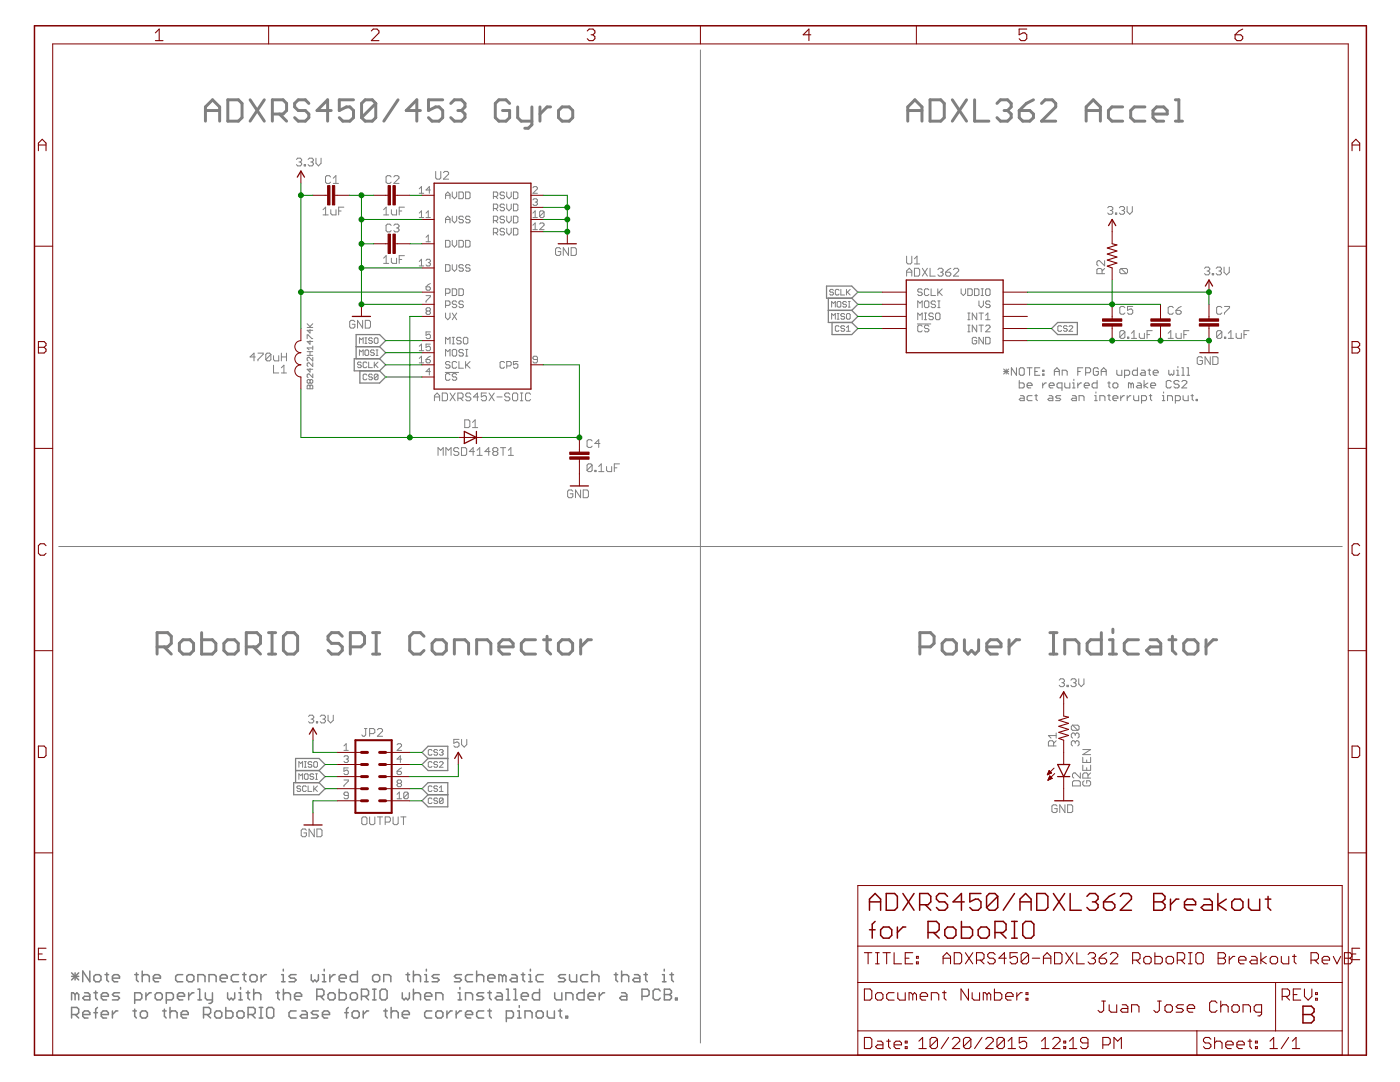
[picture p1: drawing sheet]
<svg xmlns="http://www.w3.org/2000/svg" width="279mm" height="216mm" viewBox="0 0 279 216" stroke-linecap="round" stroke-linejoin="round" font-family="sans-serif">
<g fill="none" stroke="#808080" stroke-width=".2">
<path d="M139.8 10v198.1M59.2 31.8l.2-.2h.5l.3 .2v.3l-.3 .2M59.7 32.3h.2M59.9 32.3l.3 .3v.3l-.3 .2h-.5l-.2-.2M60.7 32.9h.3v.2h-.3zM61.5 31.8l.2-.2h.6l.2 .2v.3l-.2 .2M62 32.3h.3M62.3 32.3l.2 .3v.3l-.2 .2h-.6l-.2-.2M63.1 31.6v1l.5 .5 .5-.5v-1M66 35.3l-.3-.2h-.5l-.2 .2v1l.2 .3h.5l.3-.3M66.5 35.6l.5-.5v1.5M66.5 36.6h1"/>
<path d="M78.1 35.3l-.3-.2h-.5l-.3 .2v1l.3 .3h.5l.3-.3M78.6 35.3l.2-.2h.6l.2 .2v.3l-1 1h1M83.7 38.6h.9M83.7 37.7l.4-.5v1.4M85.9 37.9h-.9l.7-.7v1.4M87 34.2v1.3l.2 .3h.5l.3-.3v-1.3M88.5 34.5l.3-.3h.5l.2 .3v.2l-1 1.1h1M88.9 39.6v-.8l.5-.5 .4 .5v.8M88.9 39h.9M90.3 38.3v.9l.4 .4 .4-.4v-.9M91.6 38.3h.6l.3 .2v.9l-.3 .2h-.6zM92.9 38.3h.7l.2 .2v.9l-.2 .2h-.7z"/>
<path d="M98.5 39.2h.6l.2-.2v-.5l-.2-.2h-.6v1.3M98.9 39.2l.4 .4M100.7 38.5l-.2-.2h-.5l-.2 .2v.3l.2 .2h.5l.2 .2-.2 .4h-.5l-.2-.2M101.1 38.3v.9l.5 .4 .4-.4v-.9M102.5 38.3h.6l.3 .2v.9l-.3 .2h-.6zM106.4 39.9l.2-.2h.4l.3 .2v.2l-.3 .2M106.4 37.5l.2-.3h.4l.3 .3v.2l-.9 .9h.9M64.5 41.8l.5-.5v1.6M64.5 42.9h1M66 41.8v.8l.3 .3h.8v-1.1M67.6 42.1h.5M68.6 41.3h-1v1.6"/>
<path d="M76.6 41.8l.5-.5v1.6M76.6 51.5l.5-.5v1.6M76.6 42.9h1M76.6 52.6h1M78.1 45l-.3-.3h-.5l-.3 .3v1l.3 .3h.5l.3-.3M78.1 41.8v.8l.3 .3h.7v-1.1M78.1 51.5v.8l.3 .3h.7v-1.1M78.6 45l.2-.3h.6l.2 .3v.2l-.2 .3M79.1 45.5h.3M79.4 45.5l.2 .3v.2l-.2 .3h-.6l-.2-.3M79.7 42.1h.5M79.7 51.8h.5"/>
<path d="M80.7 41.3h-1v1.6M80.7 51h-1v1.6M83.7 43.4h.9M83.7 42.5l.4-.4v1.3M83.7 52.2l.4-.5v1.4M83.7 53.1h.9M85 47.3l.5-.4v1.3M85 42.5l.5-.4v1.3M85 48.2h.9M85 57.2h.7l.2 .5-.2 .2h-.5l-.2-.2zM85 59h.9v.2l-.9 .9v.2M85 52l.2-.3h.5l.2 .3-.2 .4"/>
<path d="M85 43.4h.9M85.5 52.4h.2M85.7 52.4l.2 .2v.3l-.2 .2h-.5l-.2-.2M85.9 56.6l-.9 .6M88.9 44.5v-.9l.5-.5 .4 .5v.9M88.9 48h.7l.2 .2v.9l-.2 .2h-.7zM88.9 52.8h.7l.2 .2v.9l-.2 .2h-.7zM88.9 58.5h.7l.2-.2v-.5l-.2-.2h-.7v1.4M88.9 43.8h.9M90.3 43.1v.9l.4 .5 .4-.5v-.9M90.3 48v.9l.4 .4 .4-.4v-.9M90.3 52.8v.9l.4 .4 .4-.4v-.9"/>
<path d="M90.3 57.6h.6l.2 .2v.9l-.2 .3h-.6zM91.6 48h.6l.3 .2v.9l-.3 .2h-.6zM91.6 57.6h.6l.3 .2v.9l-.3 .3h-.6zM92.5 43.3l-.3-.2h-.4l-.2 .2v.3l.2 .2h.4l.3 .4-.3 .3h-.4l-.2-.3M92.5 53l-.3-.2h-.4l-.2 .2v.3l.2 .2h.4l.3 .4-.3 .2h-.4l-.2-.2M92.9 48h.7l.2 .2v.9l-.2 .2h-.7zM93.8 43.3l-.2-.2h-.5l-.2 .2v.3l.2 .2h.5l.2 .2-.2 .5h-.5l-.2-.3M93.8 53l-.2-.2h-.5l-.2 .2v.3l.2 .2h.5l.2 .4-.2 .2h-.5l-.2-.2M98.5 41.6h.6l.2-.2v-.5l-.2-.2h-.6v1.4M98.5 44h.6l.2-.2v-.5l-.2-.2h-.6v1.4M98.5 46.4h.6l.2-.2v-.4l-.2-.2h-.6v1.3M98.9 41.6l.4 .5"/>
<path d="M98.9 44l.4 .5M98.9 46.4l.4 .5M100.7 40.9l-.2-.2h-.5l-.2 .2v.3l.2 .2h.5l.2 .2-.2 .5h-.5l-.2-.3M100.7 43.3l-.2-.2h-.5l-.2 .2v.3l.2 .2h.5l.2 .2-.2 .5h-.5l-.2-.3M100.7 45.8l-.2-.2h-.5l-.2 .4 .2 .2h.5l.2 .2v.3l-.2 .2h-.5l-.2-.2M101.1 40.7v.9l.5 .5 .4-.5v-.9M101.1 43.1v.9l.5 .5 .4-.5v-.9M101.1 45.6v.8l.5 .5 .4-.5v-.8M102.5 40.7h.6l.3 .2v.9l-.3 .3h-.6zM102.5 43.1h.6l.3 .2v.9l-.3 .3h-.6zM102.5 45.6h.6l.3 .2v.9l-.3 .2h-.6zM106.4 42.5l.4-.4v1.3"/>
<path d="M106.4 44.9l.4-.4v1.3M106.4 43.4h.9M106.4 45.8h.9M106.8 40.3h.2M107 40.3l.3 .2v.3l-.3 .2h-.4l-.2-.2M107.7 44.7l.2-.2h.5l.2 .2v.2l-.9 .9h.9M108.6 42.3l-.2-.2h-.5l-.2 .2v.9M108.6 42.3v.9l-.2 .2h-.5l-.2-.2M108.6 42.3l-.9 .9M111.9 49.7l-.3-.3h-.5l-.2 .3v1l.2 .3h.5l.3-.3v-.5h-.5M113.5 49.4v1.6l-1.1-1.6v1.6M114 49.4h.8l.2 .3v1l-.2 .3h-.8z"/>
<path d="M166.3 57.9l-.1-.2h-.4l-.2 .2 .2 .4h.4l.1 .2-.1 .4h-.4l-.2-.2M167.4 57.9l-.1-.2h-.4l-.2 .2v.8l.2 .2h.4l.1-.2M167.8 57.7v1.2h.8M168.9 57.7v1.2M169.1 58.3l.6 .6M169.7 57.7l-.8 .8M180.9 51.1v1.3l.3 .3h.5l.3-.3v-1.3M180.9 55.1v-1l.6-.6 .5 .6v1M180.9 54.3h1.1M182.5 53.5h.8l.2 .3v1l-.2 .3h-.8zM182.5 52.7h1M182.5 51.6l.5-.5v1.6"/>
<path d="M184 57.8l-.2-.2h-.4l-.2 .2v.3l.2 .2h.4l.2 .2-.2 .5h-.4l-.2-.3M184.1 53.5l1 1.6M185.1 53.5l-1 1.6M185.4 57.8l-.3-.2h-.4l-.2 .2v.9l.2 .3h.4l.3-.3M185.6 53.5v1.6h1M185.8 57.6v1.4h.9M187.2 57.6v1.4M187.2 53.8l.2-.3h.5l.3 .3v.3l-.3 .2M187.4 58.3l.6 .7M187.7 54.3h.2M187.9 54.3l.3 .3v.2l-.3 .3h-.5l-.2-.3M188 57.6l-.8 .9"/>
<path d="M188.7 54.3h.8l.3 .3v.2l-.3 .3h-.5l-.3-.3zM189.8 53.5l-1.1 .8M190.3 53.8l.2-.3h.6l.2 .3v.3l-1 1h1M191.8 57.6v.9l.5 .5 .4-.5v-.9M193.1 57.6h.7l.2 .2v.9l-.2 .3h-.7zM194.5 57.6h.6l.3 .2v.9l-.3 .3h-.6zM195.8 57.6h.5M195.8 59h.5M196 57.6v1.4M196.7 57.8l.2-.2h.5l.2 .2v.9l-.2 .3h-.5l-.2-.3zM219.9 54.6v-.8l-.2-.2h-.5l-.3 .2v.8h1.6M220.5 52v1l-1.1-1h-.2l-.3 .3v.5l.3 .2"/>
<path d="M220.5 53.6l-.6 .5M221.1 41.5l.2-.3h.5l.3 .3v.2l-.3 .3M221.6 42h.2M221.8 42l.3 .2v.3l-.3 .3h-.5l-.2-.3M222.6 42.5h.3v.3h-.3zM223.4 41.5l.2-.3h.6l.2 .3v.2l-.2 .3M223.7 53.6l-.2 .2v.6l.2 .2h1.1M223.7 53.6h1.1l.2 .2v.6l-.2 .2M223.7 53.6l1.1 1M223.9 42h.3M224.2 42l.2 .2v.3l-.2 .3h-.6l-.2-.3M224.9 41.2v1l.6 .6 .5-.6v-1"/>
<path d="M240.4 53.6l.2-.3h.6l.2 .3v.2l-.2 .3M240.9 54.1h.3M241.2 54.1l.2 .2v.3l-.2 .2h-.6l-.2-.2M241.9 54.6h.3v.2h-.3zM242.7 53.6l.3-.3h.5l.3 .3v.2l-.3 .3M243.2 54.1h.3M243.5 54.1l.3 .2v.3l-.3 .2h-.5l-.3-.2M244.3 53.3v1l.5 .5 .5-.5v-1M50.9 71.2h-1l.8-.7v1.5M51.5 70.5h1v.2l-1 1.1v.2M54.1 70.7l-.3-.2h-.5l-.3 .2v1.1M54.1 70.7v1.1l-.3 .2h-.5l-.3-.2"/>
<path d="M54.1 70.7l-1.1 1.1M54.6 71v.8l.2 .2h.8v-1M54.6 72.9v1.5h1M56.2 71.2h1M56.2 70.5v1.5M56.2 74.4h1M56.2 73.4l.5-.5v1.5M57.2 70.5v1.5M61.3 77l.2-.2 .4 .2 .3-.2 .2 .2v.6h-1.1zM61.3 67.6v-.8h.2l.7 .8h.2M61.3 70.9h1.1M61.3 70.2h1.1"/>
<path d="M61.3 65.3h1.1M61.3 64.6l.7 .7M61.9 75.9l-.2-.2-.4 .2v.4l.2 .2 .4-.2M61.9 75.9l.1-.2 .4 .2v.4l-.2 .2-.3-.2M61.9 65.7v.8l-.6-.6h1.1M61.9 67.9v.8l-.6-.6h1.1M61.9 70.2v.7M61.9 73.5v.8l-.6-.6h1.1M61.9 75.9v.4M61.9 77v.6M62.4 71.3v.7l-.7-.7-.4 .2v.3l.2 .2M62.4 72.4v.7l-.7-.7-.4 .2v.3l.2 .2"/>
<path d="M62.4 74.6v.8l-.7-.8-.4 .2v.4l.2 .2M62.4 69v.8M62.4 69.4h-1.1l.4 .4M62.4 64.6l-.5 .6M70.8 64.2l-.2-.3h-.6l-.2 .3v1l.2 .3h.6l.2-.3v-.5h-.5M71.7 68.5v-1.1l.4 .4 .4-.4v1.1M71.7 70.9v-1.1l.4 .4 .4-.4v1.1M72.1 72.4l-.2-.2h-.4l-.1 .2 .1 .4h.4l.2 .2v.2l-.2 .2h-.4l-.1-.2M72.4 63.9v1.6l-1-1.6v1.6M72.8 70l.2-.2h.4l.2 .2v.8l-.2 .1h-.4l-.2-.1zM72.8 68.5h.4M72.8 67.4h.4"/>
<path d="M72.9 63.9h.8l.2 .3v1l-.2 .3h-.8zM73 67.4v1.1M73.2 72.4l-.2-.2h-.4l-.1 .2v.8l.1 .2h.4l.2-.2M73.2 74.8l-.2-.1h-.4l-.1 .1v.8l.1 .2h.4l.2-.2M73.6 72.2v1.2h.7M74.3 74.8l-.2-.1h-.3l-.2 .3 .2 .2h.3l.2 .4-.2 .2h-.3l-.2-.2M74.3 67.6l-.2-.2h-.3l-.2 .4 .2 .2h.3l.2 .3-.2 .2h-.3l-.2-.2M74.7 70l-.2-.2h-.4l-.1 .4 .1 .2h.4l.2 .4-.2 .1h-.4l-.1-.1M74.7 72.2v1.2M74.9 67.4h.3l.2 .2v.7l-.2 .2h-.3l-.2-.2v-.7zM74.9 72.8l.5 .6M75.1 69.8h.3"/>
<path d="M75.1 70.9h.3M75.2 69.8v1.1M75.4 74.8l-.2-.1h-.3l-.2 .1v.8M75.4 72.2l-.7 .8M75.4 74.8v.8l-.2 .2h-.3l-.2-.2M75.4 74.8l-.7 .8M83.7 72.4h.9M83.7 69.1l.4-.4v1.3M83.7 71.5l.4-.4v1.3M83.7 70h.9M85 71.7h.7l.2 .5-.2 .2h-.5l-.2-.2zM85.2 62.1l-.2-.3 .2-.4h.5l.2 .2-.2 .5"/>
<path d="M85.2 62.1l-.2 .2 .2 .4h.5l.2-.2-.2-.4M85.2 62.1h.5M85.9 66.2h-.9v.7l.5-.2h.2l.2 .2v.5l-.2 .2h-.5l-.2-.2M85.9 68.7h-.9v.6l.7-.2 .2 .2v.5l-.2 .2h-.5l-.2-.2M85.9 74.1h-.9l.7-.6v1.3M85.9 71.1l-.9 .6M86.7 80v-1l.5-.6 .5 .6v1M86.7 79.2h1M88.3 78.4h.7l.3 .3v1l-.3 .3h-.7zM88.9 74.3h2.6M88.9 60.9h.7l.2-.2v-.4l-.2-.3h-.7v1.4M88.9 62.5v.9l.5 .4 .4-.4v-.9"/>
<path d="M88.9 68.6v-1.3l.5 .5 .4-.5v1.3M88.9 71.1v-1.4l.5 .5 .4-.5v1.4M89.8 78.4l1 1.6M89.8 72.3l-.2-.2h-.5l-.2 .2v.3l.2 .2h.5l.2 .2-.2 .5h-.5l-.2-.3M89.8 74.8l-.2-.3h-.5l-.2 .3v.8l.2 .3h.5l.2-.3M90.3 68.6h.4M90.3 67.3h.4M90.3 62.5l.8 1.3M90.5 69.7h.4l.2 .2v.9l-.2 .3h-.4l-.2-.3v-.9zM90.5 67.3v1.3M90.8 78.4l-1 1.6M91.1 74.8l-.2-.3h-.4l-.2 .5 .2 .2h.4l.2 .4-.2 .3h-.4l-.2-.3"/>
<path d="M91.1 60.3l-.2-.3h-.4l-.2 .5 .2 .2h.4l.2 .2v.3l-.2 .2h-.4l-.2-.2M91.1 72.3l-.2-.2h-.4l-.2 .2v.9l.2 .3h.4l.2-.3M91.1 62.5l-.8 1.3M91.4 79.5h.8l.2-.3v-.5l-.2-.3h-.8v1.6M91.6 72.1v1.4h.9M91.9 79.5l.5 .5M92 67.5l-.2-.2h-.4l-.3 .2v.3l.3 .2h.4l.2 .2v.2l-.2 .2h-.4l-.3-.2M92.5 60.3l-.3-.3h-.4l-.2 .5 .2 .2h.4l.3 .2v.3l-.3 .2h-.4l-.2-.2M92.5 69.9l-.3-.2h-.4l-.2 .2v.3l.2 .2h.4l.3 .4-.3 .3h-.4l-.2-.3M92.7 67.3h.4l.3 .2v.9l-.3 .2h-.4l-.2-.2v-.9zM92.9 72.1v1.4M92.9 69.7h.5"/>
<path d="M92.9 71.1h.5M93.1 69.7v1.4M93.1 72.8l.7 .7M93.8 72.1l-.9 .9M94 78.7l-.3-.3h-.5l-.3 .3v.3l.3 .2h.5l.3 .3v.2l-.3 .3h-.5l-.3-.3M95.5 79.2h-1l.8-.8v1.6M97.1 78.4h-1v.8l.5-.2h.2l.3 .2v.5l-.3 .3h-.5l-.2-.3M97.6 78.4l1 1.6M98.6 78.4l-1 1.6M99.2 79.2h1M100.7 72.3l-.2-.2h-.5l-.2 .2v.9l.2 .3h.5l.2-.3M101.1 73h.7l.2-.2v-.5l-.2-.2h-.7v1.4"/>
<path d="M101.7 78.7l-.2-.3h-.5l-.3 .3v.3l.3 .2h.5l.2 .3v.2l-.2 .3h-.5l-.3-.3M102.3 78.7l.2-.3h.6l.2 .3v1l-.2 .3h-.6l-.2-.3zM103.4 72.1h-.9v.7l.4-.2 .5 .2v.4l-.3 .3h-.4l-.2-.3M103.8 80h.6M103.8 78.4h.6M104.1 78.4v1.6M105.9 78.7l-.3-.3h-.5l-.2 .3v1l.2 .3h.5l.3-.3M107.3 71.7h-.7l-.2-.2v-.2l.2-.2h.4l.3 .2v.9l-.3 .2h-.4l-.2-.2M166 61.3v-1.1l.3 .3 .4-.3v1.1M166 63.7v-1.1l.3 .3 .4-.3v1.1M167.1 60.3l.2-.1h.3l.2 .1v.8l-.2 .2h-.3l-.2-.2zM167.1 63.7h.3"/>
<path d="M167.1 62.6h.3M167.3 62.6v1.1M167.4 65.2l-.1-.2h-.4l-.2 .2v.7l.2 .2h.4l.1-.2M168.6 62.8l-.2-.2h-.4l-.2 .3 .2 .2h.4l.2 .4-.2 .2h-.4l-.2-.2M168.6 65.2l-.2-.2h-.4l-.2 .2 .2 .4h.4l.2 .1-.2 .4h-.4l-.2-.2M168.9 60.3l-.2-.1h-.3l-.2 .1 .2 .4h.3l.2 .2-.2 .4h-.3l-.2-.2M168.9 62.8l.2-.2h.4l.2 .2v.7l-.2 .2h-.4l-.2-.2zM168.9 66.1h.8M168.9 65.4l.4-.4v1.1M169.3 60.2h.4M169.3 61.3h.4M169.5 60.2v1.1"/>
<path d="M183.1 64.6h2.7M183.2 61.4v-1.4l.4 .5 .4-.5v1.4M183.2 63.8v-1.3l.4 .4 .4-.4v1.3M184 65.1l-.2-.2h-.4l-.2 .2v.9l.2 .2h.4l.2-.2M184.5 63.8h.4M184.5 62.5h.4M184.7 60h.4l.3 .3v.9l-.3 .2h-.4l-.2-.2v-.9zM184.7 62.5v1.3M185.4 65.1l-.3-.2h-.4l-.2 .4 .2 .3h.4l.3 .2v.2l-.3 .2h-.4l-.2-.2M186.3 62.7l-.3-.2h-.4l-.2 .2 .2 .4h.4l.3 .3v.2l-.3 .2h-.4l-.2-.2M186.7 60.3l-.2-.3h-.4l-.3 .5 .3 .2h.4l.2 .2v.3l-.2 .2h-.4l-.3-.2M186.9 62.5h.5l.2 .2v.9l-.2 .2h-.5l-.2-.2v-.9z"/>
<path d="M187.2 60h.4M187.2 61.4h.4M187.4 60v1.4M193.1 66.2h.5M193.1 63.8h.5M193.1 62.5h.5M193.1 64.9h.5M193.4 62.5v1.3M193.4 64.9v1.3M194.9 67.5l-.2-.2h-.5l-.2 .2v.9l.2 .2h.5l.2-.2v-.4h-.4M194.9 62.5v1.3l-.9-1.3v1.3M194.9 64.9v1.3l-.9-1.3v1.3"/>
<path d="M195.4 60v.9l.4 .5 .5-.5v-.9M195.4 62.5h.9M195.4 64.9h.9M195.8 62.5v1.3M195.8 64.9v1.3M196.3 67.3v1.3l-.9-1.3v1.3M196.7 67.3h.7l.2 .2v.9l-.2 .2h-.7zM196.7 65.1l.2-.2h.5l.2 .2v.2l-.9 .9h.9M196.7 63.8h.9M196.7 62.9l.4-.4v1.3M197.6 60.3l-.2-.3h-.5l-.2 .3 .2 .4h.5l.2 .2-.2 .5h-.5l-.2-.2M211.9 65.2l-.2-.2h-.4l-.2 .2v.7l.2 .2h.4l.2-.2"/>
<path d="M213 65.2l-.2-.2h-.4l-.2 .2 .2 .4h.4l.2 .1-.2 .4h-.4l-.2-.2M213.3 65.2l.2-.2h.4l.2 .2v.2l-.8 .7h.8M224.5 66.3l-.3-.3h-.5l-.2 .3v1M224.5 66.3v1l-.3 .2h-.5l-.2-.2M224.5 61.4l-.3-.2h-.5l-.2 .2v1l.2 .3h.5l.3-.3M224.5 66.3l-1 1M225 67.3h.3v.2h-.3zM225.8 67.5h1M225.8 66.5l.5-.5v1.5M226.1 61.2h-1.1v.7l.6-.2h.2l.3 .2v.5l-.3 .3h-.5l-.3-.3M227.4 66.5v.8l.2 .2h.8v-1M228.9 66.8h.5"/>
<path d="M230 66h-1.1v1.5M233.1 67.5h1.1M233.1 66.5l.6-.5v1.5M234.2 61.4l-.3-.2h-.5l-.3 .2v1l.3 .3h.5l.3-.3M234.7 66.5v.8l.2 .2h.8v-1M234.7 61.9h.8l.2 .3v.2l-.2 .3h-.6l-.2-.3zM235.7 61.2l-.5 .2-.5 .5M236.3 66.8h.5M237.3 66h-1v1.5M240 71.4l-.3-.2h-.5l-.3 .2v1.1l.3 .2h.5l.3-.2v-.6h-.5M241.5 71.2v1.5l-1-1.5v1.5M242 71.2h.8l.3 .2v1.1l-.3 .2h-.8z"/>
<path d="M243.8 61.4l-.2-.2h-.5l-.3 .2v1l.3 .3h.5l.2-.3M243.8 66.3l-.2-.3h-.5l-.3 .3v1M243.8 66.3v1l-.2 .2h-.5l-.3-.2M243.8 66.3l-1 1M244.4 67.3h.2v.2h-.2zM244.4 61.2h1v.2l-1 1v.3M245.1 67.5h1.1M245.1 66.5l.6-.5v1.5M246.7 66.5v.8l.3 .2h.7v-1M248.3 66.8h.5M249.3 66h-1v1.5M87.4 90.9v-1.6l.5 .6 .6-.6v1.6"/>
<path d="M89 90.9v-1.6l.5 .6 .5-.6v1.6M91.6 89.6l-.3-.3h-.5l-.2 .3v.3l.2 .2h.5l.3 .3v.2l-.3 .3h-.5l-.2-.3M92.1 89.3h.8l.2 .3v1l-.2 .3h-.8zM92.8 83.8h.7l.3 .2v1.1l-.3 .2h-.7zM94.3 85.3h1M94.3 84.3l.5-.5v1.5M94.7 90.1h-1l.7-.8v1.6M95.2 90.9h1M95.2 89.9l.5-.6v1.6M97.8 90.1h-1l.7-.8v1.6M98.6 90.1l-.3-.2v-.3l.3-.3h.5l.3 .3v.3l-.3 .2M98.6 90.1h.5"/>
<path d="M98.6 90.1l-.3 .3v.2l.3 .3h.5l.3-.3v-.2l-.3-.3M99.9 89.3h1M100.4 89.3v1.6M101.5 90.9h1M101.5 89.9l.5-.6v1.6M114.3 98l-.2-.2h-.6l-.2 .2v1.1l.2 .2h.6l.2-.2v-.6h-.5M115.9 97.8v1.5l-1-1.5v1.5M116.4 97.8h.8l.2 .2v1.1l-.2 .2h-.8zM118.2 88l-.3-.3h-.5l-.2 .3v1l.2 .3h.5l.3-.3M118.2 92.8l-.3-.2h-.5l-.2 .2v1.1M118.2 92.8v1.1l-.3 .2h-.5l-.2-.2M118.2 92.8l-1 1.1"/>
<path d="M118.7 93.9h.3v.2h-.3zM119.5 94.1h1M119.5 93.1l.5-.5v1.5M119.7 88.5h-1l.8-.8v1.6M121.1 93.1v.8l.2 .2h.8v-1M122.6 93.3h.5M123.6 92.6h-1v1.5M11.7 109.1h256.2M211.4 135.7l.2-.3h.6l.2 .3v.3l-.2 .2M211.9 136.2h.3M212.2 136.2l.2 .3v.2l-.2 .3h-.6l-.2-.3M212.9 136.7h.3v.3h-.3z"/>
<path d="M213.7 135.7l.3-.3h.5l.3 .3v.3l-.3 .2M214.2 136.2h.3M214.5 136.2l.3 .3v.2l-.3 .3h-.5l-.3-.3M215.3 135.4v1.1l.5 .5 .5-.5v-1.1M59.6 153.1v-1.1l.4 .4 .4-.4v1.1M59.6 155.5v-1.1l.4 .4 .4-.4v1.1M60 157l-.2-.2h-.3l-.2 .2 .2 .4h.3l.2 .2-.2 .3h-.3l-.2-.2M60.7 154.6l.2-.2h.4l.2 .2v.7l-.2 .2h-.4l-.2-.2zM60.7 153.1h.4M60.7 152h.4M60.9 152v1.1M61.1 157l-.2-.2h-.3l-.2 .2v.7l.2 .2h.3l.2-.2"/>
<path d="M61.5 156.8v1.1h.7M61.6 143l.2-.3h.5l.3 .3v.2l-.3 .3M62.1 143.5h.2M62.2 152.2l-.1-.2h-.4l-.2 .2 .2 .3h.4l.1 .2-.1 .4h-.4l-.2-.2M62.3 143.5l.3 .2v.3l-.3 .3h-.5l-.2-.3M62.6 154.6l-.2-.2h-.3l-.2 .2v.2l.2 .2h.3l.2 .3-.2 .2h-.3l-.2-.2M62.6 156.8v1.1M62.8 152h.4l.2 .2v.7l-.2 .2h-.4l-.2-.2v-.7zM62.8 157.4l.6 .5M63 154.4h.4M63 155.5h.4M63.1 144h.3v.3h-.3z"/>
<path d="M63.2 154.4v1.1M63.4 156.8l-.8 .8M63.9 143l.3-.3h.5l.2 .3v.2l-.2 .3M64.4 143.5h.3M64.7 143.5l.2 .2v.3l-.2 .3h-.5l-.3-.3M65.5 142.7v1l.5 .6 .5-.6v-1M68.6 155.6h.9v.3l-.9 .9v.2M68.6 149.7h.9M68.6 151l.3-.2h.4l.2 .2v.3l-.2 .2M68.6 148.8l.5-.4v1.3M69.1 151.5h.2M69.3 151.5l.2 .2-.2 .4h-.4l-.3-.2"/>
<path d="M69.5 158.7h-.6l-.3-.2 .3-.4h.4l.2 .2v.9l-.2 .2h-.4l-.3-.2M69.5 153.2h-.9v.7l.5-.2h.2l.2 .2v.4l-.2 .3h-.4l-.3-.3M72.7 145.4h.5M73 145.4v1.2l-.3 .3h-.2l-.3-.3M73.8 146.4h.7l.3-.3v-.5l-.3-.2h-.7v1.5M75.3 145.6l.3-.2h.5l.2 .2v.3l-1 1h1M79.2 148.6l.3-.2h.4l.2 .2v.2l-.9 .9h.9M79.2 158.5l.5-.4v1.3M79.2 159.4h.9M79.2 153.9h.7l.2 .2v.2l-.2 .3h-.4l-.3-.3zM79.5 156.3l-.3-.2 .3-.5h.4l.2 .3-.2 .4M79.5 156.3l-.3 .2v.3l.3 .2h.4l.2-.2v-.3l-.2-.2"/>
<path d="M79.5 156.3h.4M80.1 153.2l-.9 .7M80.1 151.5h-.9l.7-.7v1.3M81.5 158.3v.9l-.3 .2h-.4l-.2-.2M81.5 158.3l-.3-.2h-.4l-.2 .2v.9M81.5 158.3l-.9 .9M86.2 157l-.2-.2h-.3l-.2 .2v.7l.2 .2h.3l.2-.2M86.2 149.8l-.2-.2h-.3l-.2 .2v.7l.2 .2h.3l.2-.2M86.2 152.2l-.2-.2h-.3l-.2 .2v.7l.2 .2h.3l.2-.2M86.2 159.4l-.2-.2h-.3l-.2 .2v.8l.2 .1h.3l.2-.1M87.3 157l-.2-.2h-.3l-.2 .2 .2 .4h.3l.2 .2-.2 .3h-.3l-.2-.2M87.3 149.8l-.2-.2h-.3l-.2 .3 .2 .2h.3l.2 .4-.2 .2h-.3l-.2-.2"/>
<path d="M87.3 152.2l-.2-.2h-.3l-.2 .4 .2 .1h.3l.2 .4-.2 .2h-.3l-.2-.2M87.3 159.4l-.2-.2h-.3l-.2 .4 .2 .2h.3l.2 .4-.2 .1h-.3l-.2-.1M87.7 149.8l.2-.2h.3l.2 .2-.2 .3M87.7 157.9h.7M87.7 152.2l.2-.2h.3l.2 .2v.2l-.7 .7h.7M87.7 157.2l.4-.4v1.1M88.1 150.1h.1M88.2 150.1l.2 .2-.2 .4h-.3l-.2-.2M88.4 159.4l-.2-.2h-.3l-.2 .2v.8M88.4 159.4l-.7 .8M88.4 159.4v.8l-.2 .1h-.3l-.2-.1M91.6 147.5h-1v.8l.5-.2h.2l.3 .2v.5l-.3 .3h-.5l-.2-.3"/>
<path d="M92.1 147.5v1.1l.5 .5 .6-.5v-1.1M210.3 148.8v-.7l-.3-.3h-.5l-.3 .3v.7h1.6M210.8 147.8l-.5 .5M210.8 146.8h-1.6l.6 .5M210.8 146.3v1M214 156l.3-.2h1l.3 .2v.8h-1.6zM214.1 144.7l-.3 .2v.6l.3 .2h1M214.1 144.7h1l.2 .2v.6l-.2 .2M214.1 144.7l1 1M214.6 148.1l-.3-.3h-.2l-.3 .3v.5l.3 .2M214.6 146.5l-.3-.2h-.2l-.3 .2v.5l.3 .3M214.6 148.1l.2-.3h.3l.2 .3v.5l-.2 .2"/>
<path d="M214.6 146.5v.3M214.6 148.1v.2M214.6 146.5l.2-.2h.3l.2 .2v.5l-.2 .3M215.6 154.2v1.1l-1-1.1h-.3l-.3 .3v.5l.3 .3M216.1 151.1v1h1.6v-1M216.1 152.7v1h1.6v-1M216.1 149.6h1.6l-1.6 1h1.6M216.4 155.8l-.3 .2v.6l.3 .2h1l.3-.2v-.6l-.3-.2h-.5v.5M216.9 151.6v.5M216.9 153.2v.5M217.1 155.3v-.8l-.2-.3h-.5l-.3 .3v.8h1.6M217.7 154.2l-.6 .5"/>
<path d="M61.2 165.7l-.3-.3h-.5l-.3 .3v1l.3 .3h.5l.3-.3v-.5h-.6M62.7 165.4v1.6l-1-1.6v1.6M63.2 165.4h.8l.3 .3v1l-.3 .3h-.8zM72.2 163.3l.3-.3h.5l.2 .3v1l-.2 .2h-.5l-.3-.2zM73.8 163v1.3l.2 .2h.5l.3-.2v-1.3M75.3 163h1M75.8 163v1.5M76.9 164h.8l.2-.2v-.5l-.2-.3h-.8v1.5M78.4 163v1.3l.3 .2h.5l.3-.2v-1.3M80 163h1M80.5 163v1.5M211 160.8l-.3-.2h-.5l-.3 .2v1.1l.3 .2h.5l.3-.2v-.5h-.5"/>
<path d="M212.5 160.6v1.5l-1-1.5v1.5M213.1 160.6h.7l.3 .2v1.1l-.3 .2h-.7z"/>
</g>
<g fill="none" stroke="#808080" stroke-width=".59">
<path d="M45.5 19.9h2.1l.7 .7v2.9l-.7 .7h-2.1zM49.9 19.9l2.8 4.3M52.7 19.9l-2.8 4.3M70.5 19.9h-2.8v2.2l1.4-.8h.7l.7 .8v1.4l-.7 .7h-1.4l-.7-.7M79.4 19.9l-2.8 4.3M88.3 19.9h-2.8v2.2l1.4-.8h.7l.7 .8v1.4l-.7 .7h-1.4l-.7-.7M185.6 19.9h2.1l.7 .7v2.9l-.7 .7h-2.1zM190.1 19.9l2.8 4.3M192.9 19.9l-2.8 4.3M194.5 19.9v4.3h2.9M206.2 19.9l-1.4 .7-1.4 1.5M234.6 19.9h.7v4.3"/>
<path d="M41 24.2v-2.9l1.4-1.4 1.4 1.4v2.9M41 22.1h2.8M54.4 22.8h2.1l.7-.7v-1.5l-.7-.7h-2.1v4.3M55.8 22.8l1.4 1.4M61.6 20.6l-.7-.7h-1.4l-.7 .7v.7l.7 .8h1.4l.7 .7v.7l-.7 .7h-1.4l-.7-.7M66.1 22.1h-2.8l2.1-2.2v4.3M75 20.6v2.9l-.7 .7h-1.4l-.7-.7M75 20.6l-.7-.7h-1.4l-.7 .7v2.9M75 20.6l-2.8 2.9M83.9 22.1h-2.8l2.1-2.2v4.3M90 20.6l.7-.7h1.4l.7 .7v.7l-.7 .8M91.4 22.1h.7"/>
<path d="M92.1 22.1l.7 .7v.7l-.7 .7h-1.4l-.7-.7M101.7 20.6l-.7-.7h-1.4l-.8 .7v2.9l.8 .7h1.4l.7-.7v-1.4h-1.4M103.3 21.3v2.2l.7 .7h2.2M106.2 21.3v3.6l-.8 .7h-.7M107.8 21.3v2.9M109.9 21.3h-.7l-1.4 1.5M111.5 22.1l.7-.8h1.4l.7 .8v1.4l-.7 .7h-1.4l-.7-.7zM181.2 22.1h2.8M181.2 24.2v-2.9l1.4-1.4 1.4 1.4v2.9M199 20.6l.7-.7h1.4l.7 .7v.7l-.7 .8M200.4 22.1h.7M201.1 22.1l.7 .7v.7l-.7 .7h-1.4l-.7-.7"/>
<path d="M203.4 22.1h2.1l.7 .7v.7l-.7 .7h-1.4l-.7-.7zM207.9 20.6l.7-.7h1.4l.7 .7v.7l-2.8 2.9h2.8M216.8 22.1h2.8M216.8 24.2v-2.9l1.4-1.4 1.4 1.4v2.9M224 21.3h-2.1l-.7 .8v1.4l.7 .7h2.1M228.5 21.3h-2.1l-.7 .8v1.4l.7 .7h2.1M230.1 22.8h2.8v-.7l-.7-.8h-1.4l-.7 .8v1.4l.7 .7h1.4M234.6 24.2h1.4M31.3 129.1h2.2l.7-.7v-1.4l-.7-.8h-2.2v4.3M32.8 129.1l1.4 1.4M35.8 128.4l.7-.7h1.4l.7 .7v1.4l-.7 .7h-1.4l-.7-.7zM40.2 126.2v4.3h2.2l.7-.7v-1.4l-.7-.7h-2.2"/>
<path d="M44.7 128.4l.7-.7h1.4l.7 .7v1.4l-.7 .7h-1.4l-.7-.7zM49.1 129.1h2.2l.7-.7v-1.4l-.7-.8h-2.2v4.3M50.6 129.1l1.4 1.4M53.6 126.2h1.4M53.6 130.5h1.4M54.3 126.2v4.3M57.3 126.2h1.4l.7 .8v2.8l-.7 .7h-1.4l-.7-.7v-2.8zM68.3 127l-.7-.8h-1.4l-.7 .8v.7l.7 .7h1.4l.7 .7v.7l-.7 .7h-1.4l-.7-.7M69.9 129.1h2.1l.7-.7v-1.4l-.7-.8h-2.1v4.3M74.4 126.2h1.4M74.4 130.5h1.4M75.1 126.2v4.3"/>
<path d="M84.6 127l-.7-.8h-1.4l-.7 .8v2.8l.7 .7h1.4l.7-.7M86.9 127.7h1.4l.8 .7v1.4l-.8 .7h-1.4l-.7-.7v-1.4zM90.7 130.5v-2.8h2.1l.7 .7v2.1M95.1 130.5v-2.8h2.2l.7 .7v2.1M99.6 129.1h2.8v-.7l-.7-.7h-1.4l-.7 .7v1.4l.7 .7h1.4M106.9 127.7h-2.2l-.7 .7v1.4l.7 .7h2.2M108.5 127.7h1.4M109.2 127v2.8l.7 .7M112.2 127.7h1.4l.7 .7v1.4l-.7 .7h-1.4l-.8-.7v-1.4zM115.9 127.7v2.8M118 127.7h-.7l-1.4 1.4M183.6 129.1h2.1l.7-.7v-1.4l-.7-.8h-2.1v4.3"/>
<path d="M188 128.4l.7-.7h1.5l.7 .7v1.4l-.7 .7h-1.5l-.7-.7zM192.5 127.7v2.1l.7 .7 .7-.7 .7 .7 .7-.7v-2.1M196.9 129.1h2.9v-.7l-.7-.7h-1.5l-.7 .7v1.4l.7 .7h1.5M201.4 127.7v2.8M203.5 127.7h-.7l-1.4 1.4M209.5 126.2h1.4M209.5 130.5h1.4M210.2 126.2v4.3M212.5 130.5v-2.8h2.1l.7 .7v2.1M219.8 126.2v4.3h-2.1l-.7-.7v-1.4l.7-.7h2.1M221.4 130.5h1.4M221.4 127.7h.7v2.8"/>
<path d="M222.1 125.5v.7M227.2 127.7h-2.1l-.7 .7v1.4l.7 .7h2.1M229.5 127.7h1.4l.7 .7v2.1h-2.1l-.7-.7 .7-.7h2.1M233.3 127.7h1.4M234 127v2.8l.7 .7M236.9 127.7h1.5l.7 .7v1.4l-.7 .7h-1.5l-.7-.7v-1.4zM240.7 127.7v2.8M242.8 127.7h-.7l-1.4 1.4"/>
</g>
<g fill="none" stroke="#808080" stroke-width=".21">
<path d="M200.3 73.6l1 1M200.3 74.1h1M200.8 73.6v1M201.3 73.6l-1 1M202.9 73.4v1.5l-1.1-1.5v1.5M203.4 75.9v1.5h.8l.2-.2v-.5l-.2-.3h-.8M203.7 73.4h.5l.2 .2v1l-.2 .3h-.5l-.3-.3v-1zM203.7 79h.5l.2 .2v.7h-.7l-.3-.2 .3-.2h.7M205 73.4h1M205 76.9h1v-.2l-.3-.3h-.5l-.2 .3v.5l.2 .2h.5M205.5 73.4v1.5M206 79h-.8l-.2 .2v.5l.2 .2h.8"/>
<path d="M206.5 74.1h.5M206.5 79h.5M206.8 78.7v1l.2 .2M207.5 73.4h-1v1.5h1M208.1 73.9h.2v.2h-.2zM208.1 74.6h.2v.3h-.2zM208.1 76.4v1M208.8 76.4h-.2l-.5 .5M209.4 76.9h1v-.2l-.3-.3h-.5l-.2 .3v.5l.2 .2h.5M209.4 79h.5l.2 .2v.7h-.7l-.3-.2 .3-.2h.7M210.4 74.1h1M210.4 74.9v-1l.5-.5 .5 .5v1"/>
<path d="M211.7 79h-.8l-.2 .2 .2 .3h.5l.3 .2-.3 .2h-.7M211.9 77.4h-.7l-.3-.2v-.5l.3-.3h.7v1.5M212 74.9v-1h.7l.3 .2v.8M212.5 76.4v.8l.2 .2h.8v-1M214 79h.5l.3 .2v.7h-.8l-.2-.2 .2-.2h.8M214.1 77.4h.4M214.1 76.4h.2v1M214.3 75.7v.2M215.1 74.1h.5M215.1 76.4v1M215.3 79.9v-.9h.8l.2 .2v.7M215.8 76.4h-.2l-.5 .5"/>
<path d="M216.1 73.4h-1v1.5M216.4 76.9h1v-.2l-.3-.3h-.5l-.2 .3v.5l.2 .2h.5M216.7 74.4h.7l.3-.3v-.5l-.3-.2h-.7v1.5M218.5 79h.2v.9M218.5 79.9h.5M218.7 78.2v.2M218.9 75.9v1.5h-.7l-.2-.2v-.5l.2-.3h.7M219.2 73.6l-.2-.2h-.5l-.3 .2v1l.3 .3h.5l.2-.3v-.5h-.5M219.5 79.9v-.9h.8l.2 .2v.7M219.8 74.1h1M219.8 74.9v-1l.5-.5 .5 .5v1M221.1 76.4h.5"/>
<path d="M221.1 79h.5M221.3 76.2v1l.3 .2M221.3 78.7v1l.3 .2M222.1 76.7l.3-.3h.4l.3 .3v.5l-.3 .2h-.4l-.3-.2zM222.1 79.5h1v-.3l-.3-.2h-.4l-.3 .2v.5l.3 .2h.4M222.9 73.9v.7l.2 .3h.8v-1M223.7 79v.9M224.4 79h-.2l-.5 .5M224.4 74.9h.8l.2-.3v-.5l-.2-.2h-.8v1.5M225 79v.9M225.7 79h-.2l-.5 .5M225.7 76.7l-.2-.3h-.3v1"/>
<path d="M225.7 76.7v.7M225.7 76.7l.3-.3 .2 .3v.7M226.3 79v.7l.2 .2h.7v-.9M227 73.4v1.5h-.7l-.3-.3v-.5l.3-.2h.7M227 76.4h.5l.3 .3v.7h-.8l-.2-.2 .2-.3h.8M227.8 73.9h.5l.3 .2v.8h-.8l-.2-.3 .2-.2h.8M227.8 79.9h.8l.2-.2v-.5l-.2-.2h-.8v1.5M228.3 75.9v1.5M229.1 76.4l-.8 .5 .8 .5M229.1 73.9h.5M229.4 73.6v1l.2 .3M229.4 79h.5"/>
<path d="M229.6 78.7v1l.3 .2M229.6 76.9h1v-.2l-.2-.3h-.5l-.3 .3v.5l.3 .2h.5M230.1 74.4h1v-.3l-.2-.2h-.5l-.3 .2v.5l.3 .3h.5M232 79h.2v.9M232 79.9h.5M232.2 78.2v.2M233 79.9v-.9h.8l.2 .2v.7M233.3 73.9v.7l.2 .3 .3-.3 .2 .3 .3-.3v-.7M233.7 76.2l-.2-.3h-.5l-.3 .3v1l.3 .2h.5l.2-.2M234.6 79.9h.7l.3-.2v-.5l-.3-.2h-.7v1.5M234.8 74.9h.5M234.8 73.9h.3v1"/>
<path d="M235.1 73.1v.3M235.3 76.2l-.2-.3h-.6l-.2 .3v.2l.2 .3h.6l.2 .2v.3l-.2 .2h-.6l-.2-.2M235.9 73.4h.2v1.5M235.9 74.9h.5M235.9 76.2l.2-.3h.5l.3 .3v.2l-1 1h1M236.1 79v.7l.3 .2h.7v-.9M236.9 73.4h.3v1.5M236.9 74.9h.5M237.7 79h.5M237.9 78.7v1l.3 .2M238.7 79.7h.3v.2h-.3z"/>
</g>
<g fill="none" stroke="#808080" stroke-width=".3">
<path d="M14.3 194.1l1.4 1.4M14.3 194.8h1.4M15 194.1v1.4M15 198.5v1M15 198.5l-.4-.4h-.3v1.4M15 198.5l.3-.4 .4 .4v1M15.7 194.1l-1.4 1.4M16.9 198.1h.7l.3 .4v1h-1l-.4-.3 .4-.4h1M17.9 193.8v2.1l-1.4-2.1v2.1M18.7 194.8l.4-.3h.7l.4 .3v.7l-.4 .4h-.7l-.4-.4zM18.7 198.1h.8M19.1 197.7v1.5l.4 .3"/>
<path d="M20.2 198.8h1.4v-.3l-.3-.4h-.7l-.4 .4v.7l.4 .3h.7M21 194.5h.7M21.3 194.1v1.4l.4 .4M22.4 195.2h1.5v-.4l-.4-.3h-.7l-.4 .3v.7l.4 .4h.7M23.9 198.1h-1.1l-.4 .4 .4 .3h.7l.4 .4-.4 .3h-1.1M26.9 194.5h.7M26.9 199.5h1.1l.3-.3v-.7l-.3-.4h-1.1v2.1M27.2 194.1v1.4l.4 .4M28.4 194.8l.3-.3h.7l.4 .3v1.1M28.4 193.8v2.1M29.1 198.1v1.4M30.2 198.1h-.4l-.7 .7"/>
<path d="M30.6 195.2h1.4v-.4l-.3-.3h-.8l-.3 .3v.7l.3 .4h.8M31.3 198.1h.7l.4 .4v.7l-.4 .3h-.7l-.3-.3v-.7zM33.2 199.5h1.1l.3-.3v-.7l-.3-.4h-1.1v2.1M35.4 198.8h1.4v-.3l-.3-.4h-.7l-.4 .4v.7l.4 .3h.7M36.5 194.5h-1.1l-.3 .3v.7l.3 .4h1.1M37.3 194.8l.3-.3h.7l.4 .3v.7l-.4 .4h-.7l-.3-.4zM37.7 198.1v1.4M38.7 198.1h-.3l-.7 .7M39.5 195.9v-1.4h1.1l.3 .3v1.1M39.5 199.5h.7M39.5 197.4h.4v2.1M41 198.1v1.1l.3 .3h1.1"/>
<path d="M41.7 195.9v-1.4h1.1l.3 .3v1.1M42.4 198.1v1.8l-.4 .3h-.3M43.9 195.2h1.5v-.4l-.4-.3h-.7l-.4 .3v.7l.4 .4h.7M45.4 198.1v1.1l.4 .3 .3-.3 .4 .3 .3-.3v-1.1M47.6 194.5h-1.1l-.3 .3v.7l.3 .4h1.1M47.7 198.1h.3v1.4M47.7 199.5h.7M48 197v.4M48.4 194.5h.7M48.7 194.1v1.4l.4 .4M49.1 198.1h.7M49.5 197.7v1.5l.3 .3"/>
<path d="M49.9 194.8l.3-.3h.7l.4 .3v.7l-.4 .4h-.7l-.3-.4zM50.6 198.5l.4-.4h.7l.3 .4v1M50.6 197.4v2.1M52.1 194.5v1.4M53.2 194.5h-.4l-.7 .7M55.1 198.1h.7M55.4 197.7v1.5l.4 .3M56.2 195.9h.7M56.2 194.5h.3v1.4M56.5 193.4v.4M56.6 198.5l.3-.4h.7l.4 .4v1M56.6 197.4v2.1"/>
<path d="M58.8 198.8h1.4v-.3l-.4-.4h-.7l-.3 .4v.7l.3 .3h.7M59.1 194.5h-1.1l-.3 .3 .3 .4h.7l.4 .3-.4 .4h-1M62.1 194.5v1l.4 .4 .3-.4 .4 .4 .3-.4v-1M63.2 198.8h1.1l.3-.3v-.8l-.3-.3h-1.1v2.1M63.9 198.8l.7 .7M64.3 195.9h.7M64.3 194.5h.4v1.4M64.7 193.4v.4M65.8 198.1h.7l.4 .4v.7l-.4 .3h-.7l-.3-.3v-.7zM65.8 194.5v1.4M66.9 194.5h-.4l-.7 .7M67.7 195.2h1.4v-.4l-.4-.3h-.7l-.3 .3v.7l.3 .4h.7"/>
<path d="M67.7 197.4v2.1h1l.4-.3v-.7l-.4-.4h-1M70.3 198.1h.7l.3 .4v.7l-.3 .3h-.7l-.4-.3v-.7zM71.3 193.8v2.1h-1l-.4-.4v-.7l.4-.3h1M72.1 198.8h1.1l.4-.3v-.8l-.4-.3h-1.1v2.1M72.8 198.8l.8 .7M74.4 194.8l.3-.3h.7l.4 .3v.7l-.4 .4h-.7l-.3-.4zM74.4 199.5h.7M74.4 197.4h.7M74.7 197.4v2.1M75.8 197.7l.4-.3h.7l.4 .3v1.5l-.4 .3h-.7l-.4-.3zM76.6 195.9v-1.4h1l.4 .3v1.1M80.3 198.1v1.1l.3 .3 .4-.3 .4 .3 .3-.3v-1.1"/>
<path d="M81 194.5h.7M81.4 194.1v1.4l.3 .4M82.5 194.8l.4-.3h.7l.3 .3v1.1M82.5 193.8v2.1M82.5 197.4v2.1M82.5 198.5l.4-.4h.7l.3 .4v1M84.8 195.9h.6M84.8 194.5h.3v1.4M84.8 198.8h1.4v-.3l-.4-.4h-.7l-.3 .4v.7l.3 .3h.7M85.1 193.4v.4M87 199.5v-1.4h1l.4 .4v1M87.7 194.5h-1.1l-.4 .3 .4 .4h.7l.4 .3-.4 .4h-1.1"/>
<path d="M91.4 198.1h.4v1.4M91.4 199.5h.7M91.8 197v.4M92.1 194.5h-1.1l-.3 .3 .3 .4h.7l.4 .3-.4 .4h-1M92.9 199.5v-1.4h1.1l.3 .4v1M94.3 194.5h-1l-.4 .3v.7l.4 .4h1M95.1 194.8l.4-.3h.7l.3 .3v1.1M95.1 193.8v2.1M96.5 198.1h-1l-.4 .4 .4 .3h.7l.3 .4-.3 .3h-1.1M97.3 195.2h1.5v-.4l-.4-.3h-.7l-.4 .3v.7l.4 .4h.7M97.3 198.1h.8M97.7 197.7v1.5l.4 .3"/>
<path d="M99.2 198.1h.7l.3 .4v1h-1l-.4-.3 .4-.4h1M100.3 194.8l-.4-.3h-.3v1.4M100.3 194.8v1.1M100.3 194.8l.3-.3 .4 .3v1.1M101 199.5h.8M101 197.4h.4v2.1M102.2 194.5h.7l.3 .3v1.1h-1l-.4-.4 .4-.3h1M102.5 199.5h.8M102.5 197.4h.4v2.1M104 194.5h.7M104 198.8h1.5v-.3l-.4-.4h-.7l-.4 .4v.7l.4 .3h.7M104.4 194.1v1.4l.3 .4"/>
<path d="M105.5 195.9h.7M105.5 194.5h.4v1.4M105.9 193.4v.4M107.7 197.4v2.1h-1.1l-.3-.3v-.7l.3-.4h1.1M108.4 194.5h-1.1l-.3 .3v.7l.3 .4h1.1M110.7 198.1v1.1l.4 .3h1v-1.4M112.9 194.5h-1.1l-.4 .3 .4 .4h.7l.4 .3-.4 .4h-1.1M112.9 199.5v-1.4h1.1l.3 .4v1M113.7 194.5v1l.3 .4h1.1v-1.4M116.6 197.4v2.1h-1.1l-.4-.3v-.7l.4-.4h1.1M117.3 194.5h-1.1l-.3 .3v.7l.3 .4h1.1M117.4 198.8h1.4v-.3l-.4-.4h-.7l-.3 .4v.7l.3 .3h.7"/>
<path d="M118.1 194.8l.4-.3h.7l.3 .3v1.1M118.1 193.8v2.1M119.6 198.1v1.4M120.7 198.1h-.4l-.7 .7M122.6 194.5h.7M122.9 194.1v1.4l.4 .4M124 198.1h.7l.4 .4v1h-1.1l-.3-.3 .3-.4h1.1M124.1 194.8l.3-.3h.7l.4 .3v1.1M124.1 193.8v2.1M126.6 194.5h.7l.4 .3v1.1h-1.1l-.3-.4 .3-.3h1.1M128.1 198.8h1.1l.3-.3v-.8l-.3-.3h-1.1v2.1M128.5 194.5h.7"/>
<path d="M128.9 194.1v1.4l.3 .4M131.8 197.7l-.4-.3h-.7l-.4 .3v1.5l.4 .3h.7l.4-.3M132.2 195.9h.7M132.2 194.5h.4v1.4M132.6 193.4v.4M132.6 197.4h1l.4 .3v.4l-.4 .4 .4 .3v.4l-.4 .3h-1zM132.6 198.5h1M133.7 194.5h.7M134 194.1v1.4l.4 .4M134.8 199.2h.3v.3h-.3zM14.3 202.4h1l.4-.3v-.7l-.4-.4h-1v2.1M15 202.4l.7 .7"/>
<path d="M16.5 202.4h1.4v-.3l-.3-.4h-.7l-.4 .4v.7l.4 .3h.7M18.7 202.1h.8M19.5 201l-.4 .4v1.7M20.2 202.4h1.4v-.3l-.3-.4h-.7l-.4 .4v.7l.4 .3h.7M22.4 201.7v1.4M23.5 201.7h-.3l-.8 .7M26.5 201.7h.7M26.9 201.4v1.4l.3 .3M28 202.1l.4-.4h.7l.3 .4v.7l-.3 .3h-.7l-.4-.3zM32.4 201.7h.8M32.8 201.4v1.4l.4 .3M33.9 202.1l.4-.4h.7l.3 .4v1"/>
<path d="M33.9 201v2.1M36.2 202.4h1.4v-.3l-.4-.4h-.7l-.3 .4v.7l.3 .3h.7M40.6 202.4h1.1l.3-.3v-.7l-.3-.4h-1.1v2.1M41.3 202.4l.7 .7M43.2 201.7h.7l.4 .4v.7l-.4 .3h-.7l-.4-.3v-.7zM45.1 201v2.1h1l.4-.3v-.7l-.4-.4h-1M47.6 201.7h.7l.4 .4v.7l-.4 .3h-.7l-.3-.3v-.7zM49.5 202.4h1.1l.3-.3v-.7l-.3-.4h-1.1v2.1M50.2 202.4l.7 .7M51.7 201h.8M51.7 203.1h.8M52.1 201v2.1"/>
<path d="M53.2 201.4l.4-.4h.7l.3 .4v1.4l-.3 .3h-.7l-.4-.3zM59.1 201.7h-1.1l-.3 .4v.7l.3 .3h1.1M60.2 201.7h.8l.3 .4v1h-1.1l-.3-.3 .3-.4h1.1M63.5 201.7h-1l-.4 .4 .4 .3h.7l.3 .4-.3 .3h-1.1M64.3 202.4h1.5v-.3l-.4-.4h-.7l-.4 .4v.7l.4 .3h.7M68.8 202.1h.7M69.5 201l-.3 .4v1.7M70.6 201.7h.8l.3 .4v.7l-.3 .3h-.8l-.3-.3v-.7zM72.5 201.7v1.4M73.6 201.7h-.4l-.7 .7M76.6 201.7h.7M76.9 201.4v1.4l.4 .3"/>
<path d="M78.1 202.1l.3-.4h.7l.4 .4v1M78.1 201v2.1M80.3 202.4h1.4v-.3l-.3-.4h-.8l-.3 .4v.7l.3 .3h.8M86.2 201.7h-1.1l-.3 .4v.7l.3 .3h1.1M87.3 201.7h.7l.4 .4v.7l-.4 .3h-.7l-.3-.3v-.7zM89.2 201.7v1.4M90.3 201.7h-.4l-.7 .7M91 201.7v1.4M92.1 201.7h-.3l-.8 .7M92.9 202.4h1.4v-.3l-.3-.4h-.7l-.4 .4v.7l.4 .3h.7M96.5 201.7h-1l-.4 .4v.7l.4 .3h1M97.3 201.7h.8"/>
<path d="M97.7 201.4v1.4l.4 .3M101 203.1h1.1l.4-.3v-.7l-.4-.4h-1.1v2.2M103.3 203.1h.7M103.3 201.7h.3v1.4M103.6 200.7v.3M104.8 203.1v-1.4h1l.4 .4v1M107.3 201.7h.8l.3 .4v.7l-.3 .3h-.8l-.3-.3v-.7zM109.2 201.7v1.1l.4 .3h1v-1.4M111.4 201.7h.7M111.8 201.4v1.4l.3 .3M112.9 202.8h.4v.3h-.4z"/>
</g>
<g fill="none" stroke="#808080" stroke-width=".25">
<path d="M165 57.1h5l1.2 1.2-1.2 1.2h-5zM165.3 59.5v4.8h4.7M170 59.5l1.2 1.2-1.2 1.2M71.1 69.2h4.7M71.8 74v2.4h4l1.2-1.2-1.2-1.2M75.8 71.6l1.2 1.2-1.2 1.2M75.8 71.6h-5.1v2.4h5.1M75.8 69.2l1.2 1.2-1.2 1.2M75.8 69.2l1.2-1.2-1.2-1.2h-4.7v4.8M165.3 61.9h4.7M166.1 64.3v2.5h3.9l1.2-1.2-1.2-1.3M170 61.9l1.2 1.2-1.2 1.2"/>
<path d="M211.1 64.3h3.9v2.5h-3.9l-1.2-1.2zM58.6 156.2h5.1l1.2 1.2-1.2 1.2h-5.1zM59 153.8h4.7M63.7 153.8l1.2 1.2-1.2 1.2M63.7 153.8l1.2-1.3-1.2-1.2h-4.7v4.9M85.4 158.6h4M85.4 156.2h4v4.8h-4l-1.2-1.2 1.2-1.2-1.2-1.2zM85.4 148.9h4v4.9h-4l-1.2-1.3 1.2-1.2-1.2-1.2zM85.4 151.3h4"/>
</g>
<g fill="none" stroke="#800000" stroke-width=".3">
<path d="M6.9 5.1h265.8v205.4h-265.8zM173.5 180h2.2M176.9 178.3h1.6l.6 .6v2.2l-.6 .5h-1.6zM180.2 178.3l2.2 3.3M182.4 178.3l-2.2 3.3M189.1 178.9l-.5-.6h-1.2l-.5 .6v.5l.5 .6h1.2l.5 .5v.6l-.5 .5h-1.2l-.5-.5M192.4 180h-2.2l1.7-1.7v3.3M195.8 178.3h-2.3v1.7l1.2-.6h.5l.6 .6v1.1l-.6 .5h-1.1l-.6-.5M199.1 178.9v2.2l-.5 .5h-1.2l-.5-.5M199.1 178.9l-.5-.6h-1.2l-.5 .6v2.2M199.1 178.9l-2.2 2.2M202.5 178.3l-2.3 3.3"/>
<path d="M203.6 180h2.2M206.9 178.3h1.7l.5 .6v2.2l-.5 .5h-1.7zM210.2 178.3l2.3 3.3M212.5 178.3l-2.3 3.3M213.6 178.3v3.3h2.2M216.9 178.9l.6-.6h1.1l.5 .6v.5l-.5 .6M218 180h.6M218.6 180l.5 .5v.6l-.5 .5h-1.1l-.6-.5M220.2 180h1.7l.6 .5v.6l-.6 .5h-1.1l-.6-.5zM222.5 178.3l-1.1 .6-1.2 1.1M223.6 178.9l.5-.6h1.2l.5 .6v.5l-2.2 2.2h2.2M230.3 180h1.6"/>
<path d="M230.3 178.3h1.6l.6 .6v.5l-.6 .6 .6 .5v.6l-.6 .5h-1.6zM233.6 179.4v2.2M235.3 179.4h-.6l-1.1 1.1M240.3 179.4h1.1l.5 .6v1.6h-1.6l-.6-.5 .6-.6h1.6M243.1 178.3v3.3M244.7 179.4l-1.6 1.1 1.6 1.1M245.8 180l.6-.6h1.1l.6 .6v1.1l-.6 .5h-1.1l-.6-.5zM249.2 179.4v1.7l.5 .5h1.7v-2.2M252.5 179.4h1.1M253.1 178.9v2.2l.5 .5M173.5 181.6v-2.2l1.1-1.1 1.1 1.1v2.2M173.5 185.5h1.1"/>
<path d="M174.6 183.9l-.5 .5v2.8M176.3 185h1.1l.6 .5v1.1l-.6 .6h-1.1l-.6-.6v-1.1zM179.1 185v2.2M180.8 185h-.6l-1.1 1.1M183.5 180.5h1.7l.6-.5v-1.1l-.6-.6h-1.7v3.3M184.7 180.5l1.1 1.1M185.2 186.1h1.7l.5-.6v-1.1l-.5-.5h-1.7v3.3M186.3 186.1l1.1 1.1M188.6 185.5l.5-.5h1.1l.6 .5v1.1l-.6 .6h-1.1l-.5-.6zM191.9 183.9v3.3h1.6l.6-.6v-1.1l-.6-.5h-1.6M195.2 185.5l.6-.5h1.1l.5 .5v1.1l-.5 .6h-1.1l-.6-.6zM198.6 186.1h1.6l.6-.6v-1.1l-.6-.5h-1.6v3.3"/>
<path d="M199.7 186.1l1.1 1.1M201.9 187.2h1.1M201.9 183.9h1.1M202.5 183.9v3.3M203.6 181.6v-2.2l1.1-1.1 1.1 1.1v2.2M204.1 184.4l.6-.5h1.1l.5 .5v2.2l-.5 .6h-1.1l-.6-.6zM236.4 180.5h2.2v-.5l-.6-.6h-1.1l-.5 .6v1.1l.5 .5h1.1M260 200.8h1.7l.6 .5v.6l-.6 .5 .6 .6v.6l-.6 .5h-1.7zM260 202.4h1.7"/>
</g>
<g fill="none" stroke="#800000" stroke-width=".21">
<path d="M31 6.6l.8-.8v2.3M31 8.1h1.5M74.1 6.2l.4-.4h.7l.4 .4v.4l-1.5 1.5h1.5M117.2 6.2l.4-.4h.7l.4 .4v.4l-.4 .3M118 6.9h.3M118.3 6.9l.4 .4v.4l-.4 .4h-.7l-.4-.4M161.8 6.9h-1.5l1.1-1.1v2.3M204.9 5.8h-1.5v1.1l.8-.3h.3l.4 .3v.8l-.4 .4h-.7l-.4-.4M246.5 6.9h1.1l.4 .4v.4l-.4 .4h-.7l-.4-.4zM248 5.8l-.8 .4-.7 .7M7.7 30.1v-1.5l.7-.8 .8 .8v1.5M7.7 28.9h1.5"/>
<path d="M269.8 28.9h1.6M269.8 30.1v-1.5l.8-.8 .8 .8v1.5M222 48.6l.9 .3-1.9 .6 1.9 .6-1.9 .6 1.9 .6-1.9 .6 1.9 .6-1.9 .6 1 .4M7.7 68.2h1.1l.4 .3v.4l-.4 .4 .4 .4v.4l-.4 .3h-1.1zM7.7 69.3h1.1M269.8 68.2h1.2l.4 .3v.4l-.4 .4 .4 .4v.4l-.4 .3h-1.2zM269.8 69.3h1.2M9.2 108.9l-.4-.4h-.8l-.3 .4v1.5l.3 .4h.8l.4-.4M271.4 108.9l-.4-.4h-.8l-.4 .4v1.5l.4 .4h.8l.4-.4M7.7 148.9h1.1l.4 .3v1.6l-.4 .4h-1.1zM212.3 142.9l1 .2-2 .6 2 .6-2 .6 2 .6-2 .6 2 .6-2 .6 1 .4M269.8 148.9h1.2l.4 .3v1.6l-.4 .4h-1.2z"/>
<path d="M7.7 190.4h.7M9.2 189.2h-1.5v2.3h1.5M172.5 197.3h1.1l.4 .4v1.5l-.4 .4h-1.1zM172.5 190.1h1.5M173.2 190.1v2.2M174.7 198.5l.4-.4h.8l.3 .4v.7l-.3 .4h-.8l-.4-.4zM174.7 190.1h.8M174.7 192.3h.8M175.1 190.1v2.2M176.2 190.1h1.5M177 190.1v2.2M178.4 190.1v2.2h1.5"/>
<path d="M178.4 198.1h-1.1l-.3 .4v.7l.3 .4h1.1M179.2 198.1v1.1l.4 .4h1.1v-1.5M180.7 191.2h.7M182.2 190.1h-1.5v2.2h1.5M182.2 198.5l-.4-.4h-.4v1.5M182.2 198.5l.3-.4 .4 .4v1.1M182.2 198.5v1.1M182.9 191.9h.4v.4h-.4zM182.9 190.8h.4v.4h-.4zM183.6 198.8h1.5v-.3l-.4-.4h-.7l-.4 .4v.7l.4 .4h.7M185.9 199.6v-1.5h1.1l.3 .4v1.1M188.1 198.1h.7"/>
<path d="M188.2 191.2h1.5M188.2 192.3v-1.5l.8-.7 .7 .7v1.5M188.4 197.7v1.5l.4 .4M190.4 190.1h1.2l.3 .4v1.4l-.3 .4h-1.2zM192.7 190.1l1.4 2.2M193.3 197.3v2.3l-1.5-2.3v2.3M194 198.1v1.1l.4 .4h1.1v-1.5M194.1 190.1l-1.4 2.2M194.9 191.6h1.1l.4-.4v-.7l-.4-.4h-1.1v2.2M195.6 191.6l.8 .7M197 198.5l-.4-.4h-.4v1.5M197 198.5v1.1"/>
<path d="M197 198.5l.4-.4 .3 .4v1.1M198.5 197.3v2.3h1.1l.3-.4v-.7l-.3-.4h-1.1M198.6 190.5l-.4-.4h-.7l-.4 .4v.3l.4 .4h.7l.4 .4v.3l-.4 .4h-.7l-.4-.4M200.7 198.8h1.5v-.3l-.4-.4h-.7l-.4 .4v.7l.4 .4h.7M200.8 191.2h-1.5l1.1-1.1v2.2M202.9 198.1v1.5M203.1 190.1h-1.5v1.1l.7-.4h.4l.4 .4v.7l-.4 .4h-.8l-.3-.4M204 198.1h-.3l-.8 .7M204.8 199.2h.3v.4h-.3zM204.8 198.1h.3v.4h-.3zM205.3 190.5l-.4-.4h-.7l-.4 .4v1.4M205.3 190.5v1.4l-.4 .4h-.7l-.4-.4"/>
<path d="M205.3 190.5l-1.5 1.4M206 191.2h1.5M208.2 191.2h1.5M208.2 192.3v-1.5l.8-.7 .7 .7v1.5M210.5 190.1h1.1l.3 .4v1.4l-.3 .4h-1.1zM212.7 190.1l1.5 2.2M214.2 190.1l-1.5 2.2M214.9 190.1v2.2h1.5M217.1 190.5l.4-.4h.7l.4 .4v.3l-.4 .4M217.9 191.2h.3M218.2 191.2l.4 .4v.3l-.4 .4h-.7l-.4-.4M219.4 191.2h1.1l.4 .4v.3l-.4 .4h-.8l-.3-.4z"/>
<path d="M219.9 199.7h.7M220.3 199.7v1.9l-.4 .4h-.4l-.4-.4M220.9 190.1l-.8 .4-.7 .7M221.6 190.5l.4-.4h.7l.4 .4v.3l-1.5 1.5h1.5M226 191.6h1.2l.3-.4v-.7l-.3-.4h-1.2v2.2M226.8 191.6l.7 .7M228.3 191.2l.3-.4h.8l.3 .4v.7l-.3 .4h-.8l-.3-.4zM230.5 190.1v2.2h1.1l.4-.4v-.7l-.4-.4h-1.1M231 199.7h.8M231.4 199.7v1.9l-.4 .4h-.4l-.3-.4M232.7 191.2l.4-.4h.7l.4 .4v.7l-.4 .4h-.7l-.4-.4zM234.9 191.6h1.2l.3-.4v-.7l-.3-.4h-1.2v2.2"/>
<path d="M235.7 191.6l.7 .7M237.2 190.1h.7M237.2 192.3h.7M237.5 190.1v2.2M239 190.1h.8l.3 .4v1.4l-.3 .4h-.8l-.3-.4v-1.4zM243.1 190.1h1.1l.4 .4v.3l-.4 .4 .4 .4v.3l-.4 .4h-1.1zM243.1 191.2h1.1M243.6 199.7v2.3M245.3 190.8v1.5M246.4 190.8h-.3l-.8 .8M247.2 191.6h1.5v-.4l-.4-.4h-.8l-.3 .4v.7l.3 .4h.8M249.8 190.8h.7l.4 .4v1.1h-1.1l-.4-.4 .4-.3h1.1"/>
<path d="M251.6 190.1v2.2M252.7 190.8l-1.1 .8 1.1 .7M253.5 191.2l.4-.4h.7l.4 .4v.7l-.4 .4h-.7l-.4-.4zM255.7 190.8v1.1l.4 .4h1.1v-1.5M255.9 198.8h1.1l.4-.3v-.8l-.4-.4h-1.1v2.3M256.6 198.8l.8 .8M257.9 190.8h.8M258.1 198.5h.7M258.3 190.5v1.4l.4 .4M259.6 197.3h-1.5v2.3h1.5M260.3 197.3v1.5l.8 .8 .7-.8v-1.5M261.6 191.6h1.2l.3-.4v-.7l-.3-.4h-1.2v2.2"/>
<path d="M262.4 191.6l.7 .7M262.6 199.2h.3v.4h-.3zM262.6 198.1h.3v.4h-.3zM263.9 191.6h1.4v-.4l-.3-.4h-.8l-.3 .4v.7l.3 .4h.8M266.1 190.8l.7 1.5 .8-1.5M268.3 190.1h1.1l.4 .4v.3l-.4 .4 .4 .4v.3l-.4 .4h-1.1zM268.3 191.2h1.1M269.8 190.4h.8M271.4 189.2h-1.6v2.3h1.6M172.5 207h1.1l.4 .4v1.5l-.4 .3h-1.1zM175.1 207.8h.8l.3 .3v1.1h-1.1l-.4-.3 .4-.4h1.1M177 207.8h.7"/>
<path d="M177.3 207.4v1.5l.4 .3M178.4 208.5h1.5v-.4l-.3-.3h-.8l-.4 .3v.8l.4 .3h.8M180.7 208.9h.3v.3h-.3zM180.7 207.8h.3v.3h-.3zM183.4 209.2h1.5M183.4 207.8l.7-.8v2.2M187.1 207.4v1.5l-.4 .3h-.7l-.4-.3M187.1 207.4l-.4-.4h-.7l-.4 .4v1.5M187.1 207.4l-1.5 1.5M189.3 207l-1.5 2.2M190.1 207.4l.3-.4h.8l.3 .4v.4l-1.4 1.4h1.4M193.8 207.4v1.5l-.4 .3h-.7l-.4-.3"/>
<path d="M193.8 207.4l-.4-.4h-.7l-.4 .4v1.5M193.8 207.4l-1.5 1.5M196 207l-1.5 2.2M196.7 207.4l.4-.4h.7l.4 .4v.4l-1.5 1.4h1.5M200.4 207.4v1.5l-.3 .3h-.8l-.3-.3M200.4 207.4l-.3-.4h-.8l-.3 .4v1.5M200.4 207.4l-1.4 1.5M201.2 209.2h1.5M201.2 207.8l.7-.8v2.2M204.9 207h-1.5v1.1l.8-.3h.3l.4 .3v.8l-.4 .3h-.7l-.4-.3M207.9 209.2h1.4M207.9 207.8l.7-.8v2.2"/>
<path d="M210.1 207.4l.4-.4h.7l.4 .4v.4l-1.5 1.4h1.5M212.3 208.9h.4v.3h-.4zM212.3 207.8h.4v.3h-.4zM213.4 209.2h1.5M213.4 207.8l.8-.8v2.2M217.1 208.1h-1.1l-.4-.3v-.4l.4-.4h.8l.3 .4v1.5l-.3 .3h-.8l-.4-.3M220.1 208.5h1.1l.4-.4v-.7l-.4-.4h-1.1v2.2M221.4 200.5v1.1l.3 .4h1.2v-1.5M222.3 209.2v-2.2l.8 .8 .7-.8v2.2M224 200.5h.7l.4 .4v1.1h-1.1l-.4-.4 .4-.4h1.1M225.8 202v-1.5h1.1l.4 .4v1.1M232.5 200.9l.4-.4h.7l.4 .4v.7l-.4 .4h-.7l-.4-.4z"/>
<path d="M236.2 200.5h-1.1l-.4 .4 .4 .3h.7l.4 .4-.4 .4h-1.1M236.9 201.2h1.5v-.3l-.3-.4h-.8l-.4 .4v.7l.4 .4h.8M241.7 207.4l-.4-.4h-.8l-.3 .4v.4l.3 .3h.8l.4 .4v.4l-.4 .3h-.8l-.3-.3M242.4 208.1l.4-.3h.7l.4 .3v1.1M242.4 207v2.2M242.9 200.1l-.4-.4h-.7l-.4 .4v1.5l.4 .4h.7l.4-.4M243.6 200.9l.4-.4h.7l.4 .4v1.1M244.6 208.5h1.5v-.4l-.4-.3h-.7l-.4 .3v.8l.4 .3h.7M246.2 200.5h.8l.3 .4v.7l-.3 .4h-.8l-.3-.4v-.7zM246.8 208.5h1.5v-.4l-.4-.3h-.7l-.4 .3v.8l.4 .3h.7M248.1 202v-1.5h1.1l.4 .4v1.1M249.1 207.8h.7"/>
<path d="M249.4 207.4v1.5l.4 .3M250.5 208.9h.4v.3h-.4zM250.5 207.8h.4v.3h-.4zM251.8 202h-1.1l-.4-.4v-.7l.4-.4h1.1v1.9l-.4 .3h-.4M253.4 209.2h1.6M253.4 207.8l.8-.8v2.2M257.2 207l-1.5 2.2M257.9 209.2h1.5M257.9 207.8l.8-.8v2.2"/>
</g>
<g fill="none" stroke="#800000" stroke-width=".25">
<path d="M59.3 35.3l.7-1.2 .8 1.2M86.6 36.6h19.4v41h-19.4zM111.4 48.6h3.6M180.9 55.9h19.3v14.5h-19.3zM221.2 45l.8-1.2 .7 1.2M240.6 57.1l.7-1.2 .7 1.2M70.3 63.1h3.6M239.5 70.4h3.6M92.7 86.1l2.4 1.2-2.4 1.2zM95.1 86.1v2.4M113.8 97h3.6M211.6 139.3l.7-1.3 .7 1.3"/>
<path d="M61.7 146.5l.8-1.2 .7 1.2M90.7 151.3l.8-1.2 .7 1.2M210.5 159.8h3.6M211.1 152.5h2.4l-1.2 2.5zM211.1 155h2.4M60.7 164.6h3.6"/>
</g>
<g fill="none" stroke="#800000" stroke-width=".2">
<path d="M53.6 5.1v3.7M96.7 5.1v3.7M139.8 5.1v3.7M182.9 5.1v3.7M226 5.1v3.7M60 34.1v2.5M62.5 39h2.9M66.8 39h2.9M74.5 39h2.9M78.9 39h2.9M84.2 39h2.4M106 39h2.4"/>
<path d="M6.9 49.1h3.6M74.5 48.6h2.9M78.9 48.6h2.9M84.2 48.6h2.4M84.2 58.3h2.4M84.2 43.8h2.4M84.2 53.5h2.4M106 41.4h2.4M106 43.8h2.4M106 46.2h2.4M113.2 46.2v2.4M176 58.3h4.9"/>
<path d="M200.2 58.3h4.8M222 43.8v4.8M222 53.5v2.4M241.3 55.9v2.4M269.1 49.1h3.6M60 65.6v2.4a1.21 1.21 0 0 0-1.2 1.2 1.21 1.21 0 0 0 1.2 1.2 1.21 1.21 0 0 0-1.2 1.2 1.21 1.21 0 0 0 1.2 1.2 1.22 1.22 0 0 0-1.2 1.2 1.22 1.22 0 0 0 1.2 1.2v2.4M72.1 60.7v2.4M84.2 75.2h2.4M84.2 68h2.4M84.2 60.7h2.4M84.2 63.1h2.4M84.2 72.8h2.4"/>
<path d="M84.2 70.4h2.4M106 72.8h2.4M176 60.7h4.9M176 63.1h4.9M176 65.6h4.9M200.2 68h4.8M200.2 60.7h4.8M200.2 63.1h4.8M200.2 65.6h4.8M222 60.7v2.9M222 65.1v2.9M231.6 60.7v2.9"/>
<path d="M231.6 65.1v2.9M241.3 60.7v2.9M241.3 65.1v5.3M6.9 89.5h3.6M91.5 87.3h4.8M115.6 87.3v2.9M115.6 91.7v5.3M269.1 89.5h3.6M6.9 129.8h3.6M212.3 138v4.9M269.1 129.8h3.6M62.5 145.3v2.4"/>
<path d="M67.3 159.8h4.8M67.3 157.4h4.8M67.3 155h4.8M67.3 152.5h4.8M67.3 150.1h4.8M77 159.8h4.8M77 157.4h4.8M77 155h4.8M77 152.5h4.8M77 150.1h4.8M91.5 150.1v2.4M209 154.5h.1"/>
<path d="M209.1 154.4h.3M209.1 154.3h.6M209.1 155.7h.1M209.2 154.2h.6M209.2 155.6h.2M209.2 154.1h.5M209.2 155.4h.5M209.3 154h.3M209.3 155.3h.7M209.3 153.9h.2M209.3 155.2h.6M209.4 153.8l-.4 .8"/>
<path d="M209.4 153.8l.5 .4M209.4 153.8h.1M209.4 155.1h.4M209.4 155h.3M209.5 154.9h.1M209.5 154.8l.5 .5-.9 .4zM209.9 154.2l-.9 .4M210.4 153.3l-1.4 1.3M210.5 154.3l-1.4 1.4M212.3 147.7v4.8M212.3 155v4.8M6.9 170.2h3.6"/>
<path d="M62.5 162.2v2.4M171.2 176.7h96.7v33.8h-96.7zM269.1 170.2h3.6M171.2 196h96.7M171.2 188.8h96.7M254.6 196v9.7M10.5 210.5v-201.7h258.6v201.7M171.2 205.7h96.7M238.9 205.7v4.8"/>
</g>
<path d="M70.9 147.7h7.3v14.5h-7.3z" fill="none" stroke="#800000" stroke-width=".4"/>
<path d="M72.1 155h1.2M72.1 157.4h1.2M72.1 159.8h1.2M72.1 150.1h1.2M72.1 152.5h1.2M75.8 155h1.2M75.8 157.4h1.2M75.8 159.8h1.2M75.8 150.1h1.2M75.8 152.5h1.2" fill="none" stroke="#800000" stroke-width=".59"/>
<g fill="#800000" stroke="#800000" stroke-width=".2">
<path d="M77.4 37h.5v3.9h-.5z"/>
<path d="M78.4 37h.5v3.9h-.5z"/>
<path d="M77.4 46.7h.5v3.9h-.5z"/>
<path d="M78.4 46.7h.5v3.9h-.5z"/>
<path d="M113.7 91.2h3.9v.4h-3.9z"/>
<path d="M113.7 90.2h3.9v.5h-3.9z"/>
<path d="M65.4 37h.4v3.9h-.4z"/>
<path d="M66.3 37h.5v3.9h-.5z"/>
<path d="M239.4 64.6h3.8v.5h-3.8z"/>
<path d="M239.4 63.6h3.8v.5h-3.8z"/>
<path d="M220 64.6h3.9v.5h-3.9z"/>
<path d="M220 63.6h3.9v.5h-3.9z"/>
<path d="M229.7 64.6h3.8v.5h-3.8z"/>
<path d="M229.7 63.6h3.8v.5h-3.8z"/>
</g>
<g fill="none" stroke="#008000" stroke-width=".2">
<path d="M60 39h2.5M60 36.6v29M69.7 39h4.8M72.1 39v21.7h12.1M81.8 39h2.4M108.4 39h4.8v7.2h-4.8M60 58.3h24.2M72.1 53.5h12.1M72.1 43.8h12.1M72.1 48.6h2.4M81.8 48.6h2.4M108.4 43.8h4.8"/>
<path d="M108.4 41.4h4.8M171.2 58.3h4.8M205 58.3h36.3v2.4M222 55.9v4.8M60 77.6v9.7h31.5M77 68h7.2M77 72.8h7.2M77 70.4h7.2M77 75.2h7.2M84.2 63.1h-2.4v24.2M108.4 72.8h7.2v14.5h-19.3M171.2 60.7h4.8"/>
<path d="M171.2 63.1h4.8M171.2 65.6h4.8M205 60.7h26.6M205 68h36.3M205 65.6h4.9M62.5 147.7v2.4h4.8M64.9 157.4h2.4M64.9 155h2.4M64.9 152.5h2.4M67.3 159.8h-4.8v2.4M81.8 159.8h2.4M81.8 150.1h2.4"/>
<path d="M81.8 157.4h2.4M81.8 152.5h2.4M91.5 152.5v2.5h-9.7"/>
</g>
<g fill="#008000" stroke="#008000" stroke-width=".2">
<circle cx="72.1" cy="53.5" r=".49"/>
<circle cx="72.1" cy="60.7" r=".49"/>
<circle cx="72.1" cy="48.6" r=".49"/>
<circle cx="72.1" cy="43.8" r=".49"/>
<circle cx="72.1" cy="39" r=".49"/>
<circle cx="113.2" cy="46.2" r=".49"/>
<circle cx="113.2" cy="43.8" r=".49"/>
<circle cx="113.2" cy="41.4" r=".49"/>
<circle cx="241.3" cy="68" r=".49"/>
<circle cx="222" cy="68" r=".49"/>
<circle cx="231.6" cy="68" r=".49"/>
<circle cx="60" cy="58.3" r=".49"/>
<circle cx="60" cy="39" r=".49"/>
<circle cx="241.3" cy="58.3" r=".49"/>
<circle cx="81.8" cy="87.3" r=".49"/>
<circle cx="115.6" cy="87.3" r=".49"/>
<circle cx="222" cy="60.7" r=".49"/>
</g>
</svg>
